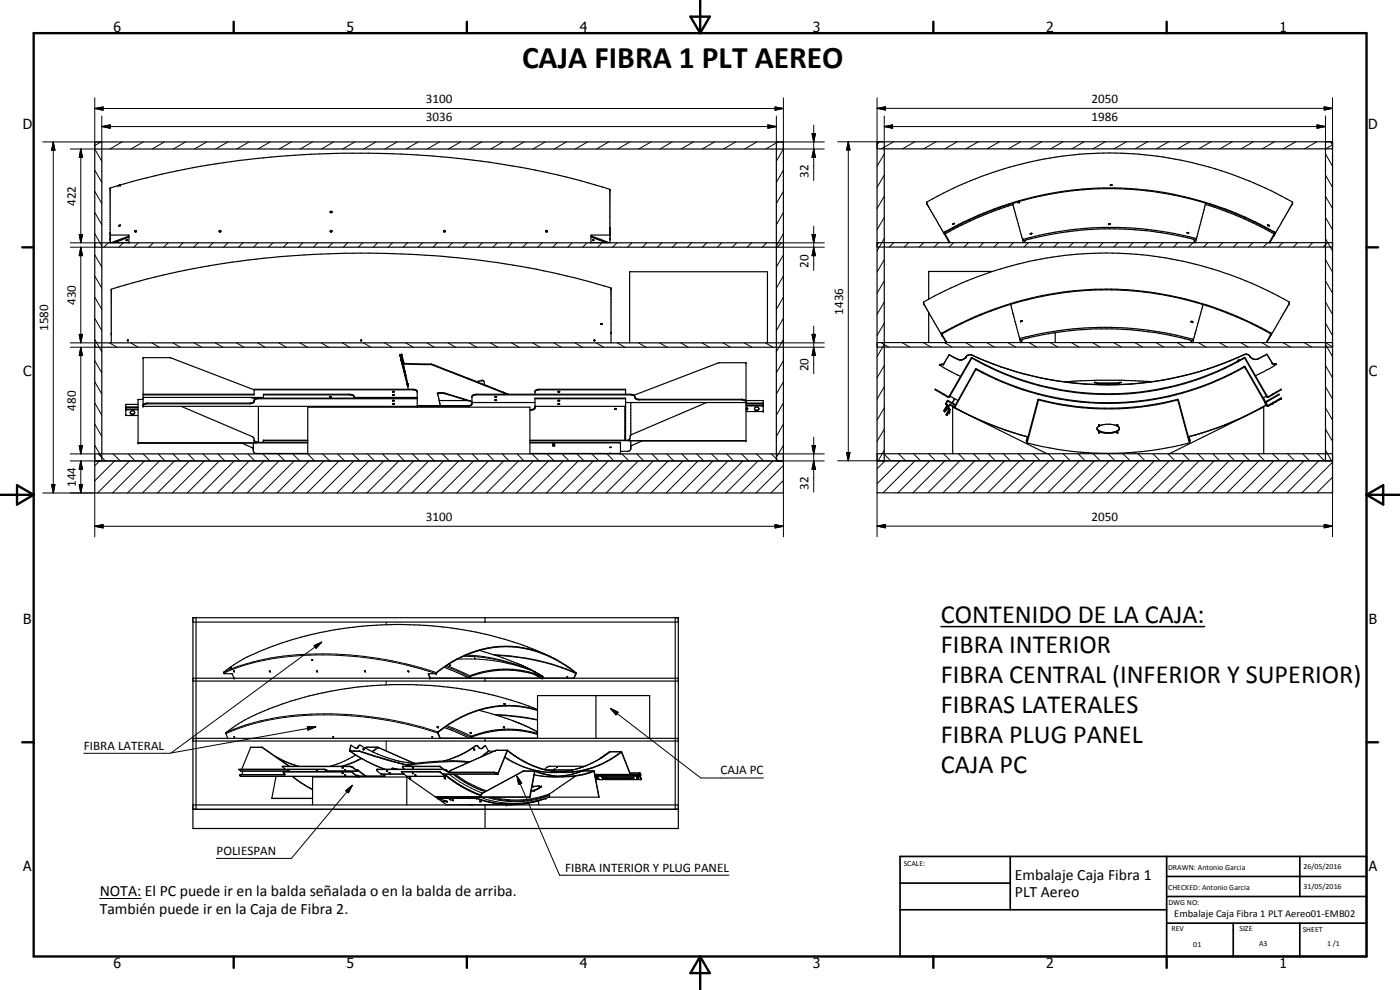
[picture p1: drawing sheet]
<svg xmlns="http://www.w3.org/2000/svg" width="420mm" height="297mm" viewBox="0 0 420 297" stroke-linecap="round" stroke-linejoin="round" font-family="sans-serif">
<defs><g id="words">
<text font-size="9.4" x="156.7" y="20.4">CAJA FIBRA 1 PLT AEREO</text>
<g font-size="7.9">
<text x="282.4" y="186.9">CONTENIDO DE LA CAJA:</text>
<text x="282.4" y="195.9">FIBRA INTERIOR</text>
<text x="282.4" y="204.9">FIBRA CENTRAL (INFERIOR Y SUPERIOR)</text>
<text x="282.4" y="213.9">FIBRAS LATERALES</text>
<text x="282.4" y="222.9">FIBRA PLUG PANEL</text>
<text x="282.4" y="231.9">CAJA PC</text>
</g>
<g font-size="4.7">
<text x="304.6" y="263.9">Embalaje Caja Fibra 1</text>
<text x="29.9" y="268.9">NOTA: El PC puede ir en la balda señalada o en la balda de arriba.</text>
<text x="304.6" y="269.3">PLT Aereo</text>
<text x="29.9" y="274.3">También puede ir en la Caja de Fibra 2.</text>
</g>
<g font-size="4.2">
<text x="34" y="9.6">6</text>
<text x="104" y="9.6">5</text>
<text x="174" y="9.6">4</text>
<text x="244" y="9.6">3</text>
<text x="314" y="9.6">2</text>
<text x="384" y="9.6">1</text>
<text x="6.8" y="38.7">D</text>
<text x="410.6" y="38.7">D</text>
<text x="7" y="112.9">C</text>
<text x="410.8" y="112.9">C</text>
<text x="7" y="187.1">B</text>
<text x="410.8" y="187.1">B</text>
<text x="7" y="261.4">A</text>
<text x="410.8" y="261.4">A</text>
<text x="34" y="290.4">6</text>
<text x="104" y="290.4">5</text>
<text x="174" y="290.4">4</text>
<text x="244" y="290.4">3</text>
<text x="314" y="290.4">2</text>
<text x="384" y="290.4">1</text>
</g>
<g font-size="3.9">
<text x="127.8" y="31">3100</text>
<text x="327.6" y="31">2050</text>
<text x="127.8" y="36.4">3036</text>
<text x="327.6" y="36.4">1986</text>
<text x="242.6" y="53.4" transform="rotate(-90 242.6 53.4)">32</text>
<text x="22.7" y="61.8" transform="rotate(-90 22.7 61.8)">422</text>
<text x="242.6" y="80.4" transform="rotate(-90 242.6 80.4)">20</text>
<text x="22.7" y="91.5" transform="rotate(-90 22.7 91.5)">430</text>
<text x="253.1" y="94.4" transform="rotate(-90 253.1 94.4)">1436</text>
<text x="14.5" y="99.3" transform="rotate(-90 14.5 99.3)">1580</text>
<text x="242.6" y="111.4" transform="rotate(-90 242.6 111.4)">20</text>
<text x="22.7" y="123.2" transform="rotate(-90 22.7 123.2)">480</text>
<text x="22.7" y="146.1" transform="rotate(-90 22.7 146.1)">144</text>
<text x="242.6" y="146.9" transform="rotate(-90 242.6 146.9)">32</text>
<text x="127.8" y="156.4">3100</text>
<text x="327.6" y="156.3">2050</text>
<text x="25.1" y="225">FIBRA LATERAL</text>
<text x="216.2" y="232.3">CAJA PC</text>
<text x="65" y="256.5">POLIESPAN</text>
<text x="169.6" y="261.5">FIBRA INTERIOR Y PLUG PANEL</text>
</g>
<text font-size="3.1" x="352.4" y="275">Embalaje Caja Fibra 1 PLT Aereo01-EMB02</text>
<g font-size="2.4">
<text x="271.2" y="259.7">SCALE:</text>
<text x="350.6" y="260.9">DRAWN: Antonio Garcia</text>
<text x="391.2" y="260.6">26/05/2016</text>
<text x="350.6" y="267">CHECKED: Antonio Garcia</text>
<text x="391.2" y="266.7">31/05/2016</text>
<text x="350.6" y="271.4">DWG NO:</text>
<text x="351.6" y="279.3">REV</text>
<text x="372" y="279.4">SIZE</text>
<text x="391" y="279.6">SHEET</text>
<text x="358.1" y="284.1">01</text>
<text x="377.9" y="283.8">A3</text>
<text x="398.3" y="283.8">1 /1</text>
</g>
</g></defs>
<g fill="none" stroke="#000" stroke-width=".35">
<path d="M28.4 42.6h206.7v105.3h-206.7zM28.4 44.7h206.7M30.6 42.6v95.7M35.9 55.5l-.3 .2M36 55.5l-.3 .1M36.1 55.5h-.2M233 42.6v95.7M263.2 42.5h136.7v105.4h-136.7zM263.2 44.7h136.7M265.4 42.5v95.8M333.2 55.5h.5M333.2 55.5h.1"/>
<path d="M333.7 55.5h-.5M333.7 55.5h.1M397.8 42.5v95.8M28.4 74.2h206.7M28.4 72.9h206.7M33.1 70.4l5.4 .1 .2 .1v2.1M33.1 72.8h.1M33.1 72.9v-16.5a258.1 258.1 0 0 1 87.2-10.2 248.5 248.5 0 0 1 62.7 10.6l.1 16.1M34.4 72.8h4.4M35.6 67.7l.1 .1M35.7 67.8h.1M35.8 67.6h-.1"/>
<path d="M36.1 67.7l-.3 .1M36.1 67.6l-.5 .1M36.1 67.6h.1M36.1 67.6v.1M37.9 72.1h.3M37.9 72.1l.2-.2 .1 .2M38 72h.1M38 72l-.1 .1M38 72l.2 .1M38.7 72.7h.1M38.7 71.1l-4.8 1.8M38.7 70.9l-5.4 2"/>
<path d="M38.7 71.2l-4.6 1.7M38.7 72.7l.1 .1M38.8 72.8l.1 .1M40.5 69.3l.1 .3 .4-.3M40.5 69.3l.4 .1M40.5 69.3l.2-.2 .3 .2M41 69.3v.1M65.8 69.4l.1 .2 .3-.2M65.8 69.4l.2-.3 .2 .3M65.8 69.4l.4 .1M66.3 69.4l-.1 .1M99.1 69.3l.5 .1"/>
<path d="M99.1 69.3l.2 .3 .3-.3M99.1 69.3l.2-.2 .3 .2M99.6 63.5l-.3 .3-.2-.1M99.6 63.5l-.3-.1-.2 .3M99.6 69.3v.1M99.6 63.5l-.5 .2M133.1 69.3l.2 .3 .3-.3M133.1 69.3v.1M133.1 69.3l.3-.2 .2 .2M133.2 69.4l.3 .1M133.6 69.3v.2M163.8 69.4h.4"/>
<path d="M164.3 69.3l-.1 .3-.4-.2M164.3 69.3l-.3-.2-.2 .3M164.3 69.3v.1M177.4 71l4.9 1.9M177.4 70.8l5.6 2.1M177.4 71.1l4.7 1.8M177.9 72.1l.2-.2 .1 .2M177.9 72.1h.3M178.1 72v.1M178.1 72l-.2 .1M178.1 72.1h.1M181.8 72.8l-4.6 .1"/>
<path d="M183 70.5l-5.6 .1-.1 2.2M183 68.2l.1 .1M263.2 72.8h136.7M263.2 74.1h136.7M283.4 70.1v-.4a98.9 98.9 0 0 1 90.4-4.5l8.8 4.4v.5M286.1 67.1l.3-.1-.4 .3zM286.3 67.1v.1M303.9 61l.1 .3M304 61.4a88.6 88.6 0 0 0-20.3 8.9v.1M304 61.4l3 10.9M304 61.3v.1M305.5 60.7l.5-.1z"/>
<path d="M307 72.3l.1 .5M307.5 72.8l.1-.6a95 95 0 0 1 31.7-3.4 98.7 98.7 0 0 1 18.9 3l.3 .5v.5M309.2 70.1l.5-.1-.3 .2zM332.7 67.2h.5zM356.2 69.8l.6 .1zM356.3 69.8h-.1M358.9 71.6v.1M359 72l-.2 .8M359 72l-.2-.5a98.4 98.4 0 0 0-51.6 .3l-.2 .5M361.8 61.3a95.4 95.4 0 0 1 20.5 8.9v.2M361.9 61l-2.9 11M380.4 67.5l.5 .2z"/>
<path d="M381.1 72.8h.1M382.3 70.4l-1.4 2.2 .2 .2M382.3 70.4h.1M382.3 70.4l.2 .1M382.4 70.2l-.1 .1M382.5 70.5l-1.3 2.3M382.6 70.1l5.3-9v-.4a108.8 108.8 0 0 0-109.8 .1l6.8 12 .2-.1-1.6-2.7a98.6 98.6 0 0 1 99-.2l-.2 .6M382.6 70.1l-.1 .4M180.3 97.1l.5 .2h-.4zM180.3 97.2l.3 .1M277.2 91.2h.1M278.7 93.7v9.1"/>
<path d="M297.8 81.4h-19.1v8.4M303.3 91.3l2.8 10.7M306.3 96.4l.5-.2zM306.6 96.4h.1M316.7 99.8v3M357.5 96.4l.5 .2zM358.7 99.9v.1M361.1 91.4l-3 10.9M28.4 104.2h206.7M28.4 102.9h206.7M33.4 102.9v-16.1a261.5 261.5 0 0 1 94.3-10.2 243 243 0 0 1 55.7 9.8v16.5M38.3 102.1h.3"/>
<path d="M38.3 102.1v.2l.3-.1M38.3 102.1v.1M38.6 102.1l-.3 .1M38.6 102.1v.1M43 118.5h33.3v-1.7h47.9l.6 .2 .4 .5v4.7M43 119.8h-1.6v13.1h35.5M43 118.3h33.3M43 119.3h36.1M75.3 119.3l1.2 .5M76.5 119.8l-.3 .9-1.2 .5h-31l-.8 .2-.2 .4M77.5 119.3v.2M79.1 118.5h26.1l1 .4"/>
<path d="M79.1 119.5v-1.2h25.8a1.08 1.08 0 0 1 1.4 1.2M98.9 119.1h.5M98.9 119v.1M98.9 119h.4M98.9 119h.1M99.3 119h.1M99.4 119v.1M106.2 119l.1 .2M106.3 119.3h18.9M108.2 102.1l.1 .1M108.2 102.1h.3M108.5 102.1l-.2 .1"/>
<path d="M108.5 102.1l-.3 .1M117.8 118.5v.1M117.8 118.6h.5M117.8 117.5l.3 .2 .2-.2M117.8 117.5h.5M117.9 117.4l.4 .1M117.9 117.4l-.1 .1M118.1 118.4l.2 .1h-.5M118.2 118.4l-.4 .1M118.2 118.4l.1 .1M118.3 118.5v.1M120 106.6h.3"/>
<path d="M120 106.6l.3 1.3M120 106.6h.1M120 106.6l2.5 10.2M120.1 106.6l.3 1.5M120.1 106.6l2.1 8.5M120.3 106.5h.1M120.3 106.6l.6 2.7M120.4 106.4v.1M120.4 106.4l.4 1.5M120.4 106.4l.9 2.8 8.1 .2M120.4 106.5l.4 1.4M120.4 108v.1"/>
<path d="M120.4 106.5l.7 2.7M120.5 108.2l.1 .6M120.6 106.3h.1M120.6 106.3l.8 2.8 8.1 .1M120.6 106.3l-.2 .1M120.8 108.1l.1 .6M120.9 109.3l1.5 6.2M120.9 109.2h.2M121.1 109.2l.3 1.5M121.4 110.8l.4 1.9M122.2 115.1l.1 .6M122.2 115.1l.2 .4"/>
<path d="M122.4 115.1l.1 .6M125.2 117.6l-.4-.5-.6-.1h-47.9l-25.2-9.7h-8.1v14.6h97.5l1.1-.5v-2.5l.6-.5 .7-.1h46.3a1.2 1.2 0 0 1 1.5 1.2l.9 .5h30.9l1.2 .3 .2 .3M125.2 119.6h-47.8l-.7 .2-.4 .5M125.2 119.5h-47.8l-.9 .3M129.4 109.4l22.8 8.9M129.5 109.2l-.1 .2M129.5 109.2l23.1 9.1M131.3 118a16.7 16.7 0 0 1 6.7 1.4l3.6 1.2M131.3 118l2-.1 8.3 2.5M131.3 118l.8 3.7M131.3 118h.1M141.6 119l1.1-.5h46.8l1 .5"/>
<path d="M144.9 114.2l-1.9 .3M144.9 114.2h.1M145 114.2l.5 1.3M148.5 119.1h.5M148.5 119v.1M148.6 120l-.1 .1M148.6 119h-.1M148.6 119h.4M148.6 120h.4M149 120l-.1 .2-.3-.1M149 119h.1M149 119v.1"/>
<path d="M160.6 119.6h27.1M160.6 118.3v-1.1l1-.4h26.1v1.5M167.6 117.4l-.1 .2 .2 .1 .2-.2M167.6 117.4h.2M167.6 117.4l.3 .1M167.8 117.4l.1 .1M178.2 102.1l.3 .1M178.2 102.1h.3M178.2 102.2h.3M178.2 102.1v.1M187.7 117h-26.1l-.7 .1-.3 .4M189 102.9v-21.4h41.3v21.4"/>
<path d="M190.3 118.6l25.5-9.8h8.1v23.4h-35.5M190.5 119.1l.5 .5 .6 .2h31.2l.9 .3M263.2 102.8h136.7M263.2 104.1h136.7M281.9 109.5l6.4 3.4M282.8 100.4h.1M282.8 100.4l-.2 .1-.7-1.2-4.2-7.4-.6-1.2a109.6 109.6 0 0 1 81.5-11.5 105.8 105.8 0 0 1 28.3 11.5v.5l-5.4 9.3M283.2 118.4l1.4 .8 .5-.4M283.2 109.2l-1.3 .3M283.2 109.2h.1M283.3 118.2l-2.6-1.4-.1 .1 2.6 1.5M283.3 118.2l-.1 .2"/>
<path d="M283.3 109.1h-.1M283.3 109.1h.1M283.3 109.1l-.2 .2-1.2 .2M284 102.6l.1 .1M284.8 106.4l2.6 1.4M284.8 106.4l-1.5 2.7M285.1 118.8l6.6-11.4a82.1 82.1 0 0 0 81.8 0l6.6 11.4M285.1 118.8l2.4 1.4M286.5 119.6l-.5 1-.3 .2M287.4 107.8l.6 .1M287.4 107.8l.6 .2M288 107.9h.7"/>
<path d="M288 108h.7M289.3 107.7l-.6 .2M289.5 107.5l-.2 .2M289.8 107.3l-.3 .3M290.6 106.5l-.8 .9M290.6 106.6l-.3 .1M291.1 106.4l-.5 .2M291.1 106.4l.3 .1M291.1 106.4l-.3 .1M291.4 106.4l2.4 1.1M293.3 108.1l.2 .1M293.8 107.5l4.3 1.8"/>
<path d="M293.8 107.5l2.1 .9M298.1 109.2l6.7 2.3M298.1 109.3l4.4 1.5M304.8 111.5l6.8 1.7M304.8 111.5l2.2 .6M306.1 102v-.3a95 95 0 0 1 51.9 .2l.1 .4M306.1 102l.2 .8M306.3 101.5l-.1 .1M306.6 102.8l.1-.8a81.2 81.2 0 0 1 22.3-3.3 100.6 100.6 0 0 1 28.3 3.4l.2 .7M309.3 112.6l2.3 .6M311.6 113.2l4.6 .9M311.6 113.2l2.3 .5"/>
<path d="M316.2 114.1l11.7 1.3M316.2 114.1l9.3 1.1M319.4 114.6l9.8-.5h7.5l8.9 .5M327.9 115.3l2.3 .1M328.4 114.8h.5zM328.9 114.8h.1M329.1 115.4l.2-.5h6.4l.1 .5M330.2 115.4l2.3 .1M334.9 115.4h-2.4M335.7 115.1h-6.6M335.7 115.1h.1M335.8 115.1h.1"/>
<path d="M336 114.8h.5M336 114.8h.1M336.1 114.8h.4M336.5 114.8h.1M337.2 115.3l-4.7 .2M341.9 115l-4.7 .4M358 112a100.7 100.7 0 0 1-18.5 3.2M358.1 102.3l-.2 .5M360.3 111.4l-2.3 .7a96.2 96.2 0 0 1-13.8 2.7M362.5 110.7l-2.2 .7M371.3 107.4l-8.8 3.3M371.5 108.3a82.6 82.6 0 0 1-80-1l-6.7 11.7-1.5-.8"/>
<path d="M371.5 108.3l2.1-1 6.8 11.6 .2 .1 1.3-.8M372 108.1l-.3-.1-.2 .3M373.7 106.3l-2.4 1.1M373.7 106.3h.5M374.2 106.3l.8 .4M375 106.7l.1 .2M375.1 106.9h.1M375.1 106.9l.2 .3M375.3 107.2l.5 .4M375.8 107.6l.6 .2M378.9 107l-1.6 .7-.9 .1M378.9 107a2.75 2.75 0 0 1-2.5 .8"/>
<path d="M380.1 118.8l-1 .6 .4 .7M380.2 106.3l1.6 2.6M380.2 106.3h.1M380.2 106.3l-1.3 .7M381.5 100.5l.1-.3a29.8 29.8 0 0 0-7.4-4 100.4 100.4 0 0 0-47.1-9.3 101.6 101.6 0 0 0-44.4 13l-.2 .4 1.4 2.5 .2-.1M381.5 100.5l-1.3 2.3-.2-.1 1.4-2.4a97.9 97.9 0 0 0-80.9-8.1 109.7 109.7 0 0 0-16.2 7.1l-1.6 .9 1.3 2.4M381.8 108.9l.2 .3 1.1 .1M381.8 108.9l1.2 .2 .1 .2M381.8 108.9v.1M381.9 118.2l2.6-1.4 .1 .1-2.6 1.5M381.9 118.2l.1 .2M382 118.4l-1.3 .8-.4-.1-.2-.3"/>
<path d="M383.1 109.3l-6.3 3.4M28.4 138.3h206.7M28.4 136.2h206.7M37.7 122.3h3.7M37.7 122.1h3.7M37.7 124.5l.1 .1M37.8 124.6l3.6 .1M39.1 123.7a.7 .7 0 0 1 .6-.5 .7 .7 0 0 1 .7 .5M39.1 123.7a.69 .69 0 0 0 .6 .6 .69 .69 0 0 0 .7-.6M39.1 123.7a.68 .68 0 0 0 .6 .7 .68 .68 0 0 0 .7-.7M41.4 122.9h-3.5l-.2 .2M41.4 121.3h-3.7l.1 3.3"/>
<path d="M41.4 122.9h-3.5l-.2 .3M41.4 132.9h51M43 121.3h.1M43.2 121.3l-.2 .3M54.4 121.9l21.4 9.2 .4 .4 .1 .8 .4 .4h15.7M72.5 132.9l3.3 1.5 .2 .3M76 132.9l.1 2.5 .6 .7h15.7M76.2 132.2l1.1 .5M76.3 120.4l-1.1 .5h-31.2l-.8 .4M77.5 121.9v10.8M79.1 132.2h13.3M92.4 132.1h-13.3v.6"/>
<path d="M92.4 136.2v-14h66.6v14M117.8 121.2l.4-.1 .1 .1zM117.8 120.1l.3 .3 .2-.3M117.8 120.1h.5M117.8 121.2h.5M131.8 120.2h8.6M141.6 121.1l-.8 .6h-15.6M141.6 120.8h19M148.5 120.1h.1M159 123.1a1.36 1.36 0 0 0 1.6-.7v-2.9h27.1v12.6M159 132.7h27.2v3.4h-27.2M159 132.2h64.9"/>
<path d="M159 132.9h27.2M160.6 122.3a1.23 1.23 0 0 1-1.6 .6M160.6 121.9h27.1M166 133.2l.1 .1M166.1 133.6h-.1M166.4 133.6h-.5l.5 .1M166.4 133.1l-.5 .1h.5M166.4 133.6h.1M166.4 133.2h.1M166.4 133.1v.1M166.4 133.6v.1M166.4 133.7h.1"/>
<path d="M167.5 121.2l.3-.1 .2 .1zM167.5 120.1h.4M167.5 120.1l.2 .3 .2-.3M167.5 121.2h.4M182.9 134.2h.6M183 134.2h.4M183 134.2h.1M183.4 134.2h.1M184.5 122.6l.5 .1-.4 .1zM184.5 122.6h.4M187.5 121.9v10.2M187.7 120.8h36.2"/>
<path d="M189.3 120.8v9.8M189.3 132.2v2.3l-.3 .7-.6 .2h-2.2M189.3 130.5l-.1 .2a1.28 1.28 0 0 1-.7 1.4h-29.5M192.8 132.2l-3.2 1.5-.3 .3M212 120.8l-22.7 9.7M223.7 120.1l.2 .4M223.7 120.1h.2M223.9 120.2h5.2v3.2M223.9 121.1h5.2M223.9 121.2h5.2M223.9 120.9h5.2M223.9 121.8l5.2 .1"/>
<path d="M223.9 121.7h4.9l.3 .1M224.1 122.7h.1M224.1 122.3l.3 .3M224.1 122.3l-.2 .2M224.1 122.3v.2M224.1 122.5l.3 .1M224.1 122.5l-.2 .1M224.1 122.7l-.1 .2 .1-.2M224.2 122.7h-.1M224.4 122.6v.3h-.5M226.4 122.6a.65 .65 0 0 0 .8 .7 .65 .65 0 0 0 .4-1 .65 .65 0 0 0-1.1 0l-.1 .4M227.7 122.6a.68 .68 0 0 1-.5 .5 .68 .68 0 0 1-.7-.3"/>
<path d="M229.1 123.4l-5.2 .1M263.2 138.3h136.7M263.2 136.1h136.7M283.9 122.8h.1M284 122.7l.2 .2M284 122.7h.1M284 122.8l.1 .2 .1-.1M284 124.5l.2 .1M284.1 122.4h.1M284.2 122.4h.1M284.2 122.5l.1 .1M284.2 124.6h.1"/>
<path d="M284.2 122.3l.2 .1M284.3 121.8l-.8 1.3M284.3 121.7l.3 .1-1 1.6h-.2M284.3 121.7l-.9 1.7M284.3 122.6l-.1 .3M284.4 122.4l.4 .3-.9 1.7 .1 .1M284.4 122.4l-.1 .2M284.6 124h.1M284.6 123.9v.1M284.7 123.9l-.1 .1M284.7 123.9l.1 .1M284.8 123.7l-.1 .2"/>
<path d="M284.8 123.6h.3zM284.8 124v.2l-.2-.2M284.9 122.9l-.9 1.6M285 122.8h.1M285 122.9h-.1M285 123.7l-.2 .3M285.1 122.8l.1 .1-1 1.7M285.9 136.1v-14l28.3 14M286.4 122.2l2.1 1.2a90.6 90.6 0 0 0 13.2 5.6M286.4 122.2l6.5 3.3 4.4 1.9M286.4 122.2l-1.3-.7-.5 .8 .4 .4-.1 .2M286.4 122.2l.1-.2-1.4-.7-.7 1.1"/>
<path d="M286.7 121.6l-2.3-1.2-.4 .8 .3 .5M286.8 121.5l-2.5-1.3-.6 1 .4 .5-.9 1.5 .2 .2M299.5 128.2l2.2 .8M301.7 129l4.5 1.5M306.2 130.5l2.3 .6M308 132.2h.2M308.1 132l-.1 .2M308.1 132.1l-.1 .1M308.3 132.9l3.4-12.9a82.9 82.9 0 0 0 41.8 0l3.4 12.9M308.3 132.9l-.3-.1 3.6-12.9a85 85 0 0 0 41.9-.1l3.6 13-.2 .1M308.3 132.9a95.9 95.9 0 0 0 48.6 0M308.3 132l-.2 .1"/>
<path d="M308.4 131.1l-.3 .9M329.3 128.2l.8-.5 1.8-.4 3 .3a.97 .97 0 0 1 1.1 1 .97 .97 0 0 1-1 1 5.7 5.7 0 0 1-5.7-.7zM329.7 127.5l.3 .1zM329.7 129.8h.1M329.8 129.7l.2 .1zM329.8 127.5h-.1M335.2 127.5h.2zM335.2 129.7v.1M335.2 129.7h.2zM335.3 127.5h-.1M335.9 128.5a3.7 3.7 0 0 1-3.6 1.3l-2-.3-1-.8M350.9 136.1l28.4-14v14"/>
<path d="M356.8 131.1l.3 1.1M356.9 132l.2 .1M357.1 132.2h-.2M357.1 132.1v.1M369.7 126.6l-6.4 2.5-6.7 2M374 124.7l-4.3 1.9M379.6 120.8h.1M379.6 120.7l.1 .1M379.7 120.8l.2 .5M379.7 120.4l.2 .1 3.9-2.3 .2 .2-4.1 2.3M379.9 121.3l.2 .2M379.9 121.3l-6.4-11.2a82.3 82.3 0 0 1-80.6 .7l-6.2 11.3-.3 .1"/>
<path d="M380.1 121.5l-6.1 3.2M380.1 121.2l-6.5-11.3a82.9 82.9 0 0 1-80.8 .8l-6.3 11.3h-.2M380.1 121.2h.1M381.9 120.9l-1.3 .8-.5-.5M381.9 120.9h.1M381.9 120.9l2.6-1.5 .1 .2-2.6 1.5M381.9 120.9l.1 .2M382 121.1h.1M382 121.1l-.7 .4a.72 .72 0 0 1-1.2 0M57.9 185.3h145.7v63.3h-145.7zM57.9 186.6h145.7M58.8 185.3v57.5"/>
<path d="M93.6 198h.2M93.6 197.9v.1M93.6 197.9h.1M93.7 197.9l.1 .1M93.7 197.9h.1M93.8 197.9v.1M93.8 198h.1M135.2 199.6h-.3h.3M135.2 199.6v.1M143.9 195.1l1.4 .5a74.1 74.1 0 0 1 17.5 7.3M145.6 185.3v1.3M156.7 199.7h.1"/>
<path d="M156.7 199.7l.3 .1M156.9 199.8h.1M165.2 197a111.4 111.4 0 0 0-70.5-6.9 86.8 86.8 0 0 0-23.6 8.8l-3.8 2.7-.2 .2 .2 .3M202.6 185.3v57.5M57.9 204.3h145.7M57.9 203.5h145.7M67.3 202.1h2.3l.7 1.4M69.1 200.4v.1M69.2 200.4h.1M69.2 200.4l-.1 .1M69.3 200.4l-.2 .1M70.2 201.4l.1 .1"/>
<path d="M70.2 201.3l-.1 .2h.2M70.2 201.3h.1M70.3 201.3v.2M70.3 201.5h.1M80.8 201.3l.3 .2M80.9 201.3h.1M80.9 201.3h-.1M80.9 201.3l.2 .2M81 201.3l.1 .1M81.1 201.5h.1M81.1 201.4v.1M95 201.3h.1"/>
<path d="M95 201.3v.1M95.1 201.4l.1 .1M95.1 201.3l-.1 .2h.2M95.1 201.3l.1 .2M95.2 201.5h.1M109.5 201.3l.2 .2M109.5 201.3v.2h.2M122.5 201.3l.2 .2M122.5 201.3v.2h.2M128.6 202.1l.5 1.3M129.1 203.4h.1M130.9 202.1h-2.3l.5 1.3"/>
<path d="M130.9 202.1v-.3a34.4 34.4 0 0 1 17.5-7.7l1.4-.1a29.8 29.8 0 0 1 13.6 2.2l1.2 .6a35.6 35.6 0 0 1 8.2 5l.1 .3-.6 1.4M131 201.9l-.1 .2M131 201.9h.1M131 201.9a32.4 32.4 0 0 1 24.9-7.6 34.9 34.9 0 0 1 16.3 7.1l.6 .5-.6 1.6M131.2 218.2h.2M131.2 218.2h.3M131.2 218.1h.1M131.4 218.2h.1M131.5 219.8h-.1M133.3 200.2l7.6 3.3M133.4 218.3l7.6 3.2M141.1 219.9l.3 .1z"/>
<path d="M141.2 203.5l-.1-.4a28.3 28.3 0 0 1 21.6 .1v.3M141.3 219.9h.1M143.7 213.1l3.9 1.1a67.2 67.2 0 0 1 13.7 5.4M145.6 203.5v.8M151.3 218.2l-.2-.1 .3 .1M151.4 218.2h.1M151.4 218.2h-.1M151.5 211.1l.1 .1-.3-.1 .2 .1M160.2 202.3l2.2 1.2M161.3 219.8l-.2-.1 .2 .1M161.3 219.8h.1M161.3 213.1a31.1 31.1 0 0 0-28.1 5.3l-1.7 1.3 .6 1.8"/>
<path d="M161.3 213a31.5 31.5 0 0 0-30 6.8l.8 1.7M161.3 212.9a108.1 108.1 0 0 0-37.7-7.5 123.8 123.8 0 0 0-17.4 .9 98.4 98.4 0 0 0-33.7 10.3l-4.7 3.2v.2l.6 1.5M162.8 202.9l.1 .6M162.8 202.9a30.6 30.6 0 0 0-19.2-1l-2.6 .8v.8M170.2 203.1h.1M170.3 202.9l-.1 .2M170.3 202.9v.1M170.3 203l-.1 .1M170.3 203v.1M172.2 203.5h.1M178.8 208.7v12.8M57.9 222.3h145.7"/>
<path d="M57.9 221.5h145.7M70.3 221l.1 .2zM70.3 221v.1M70.3 221.1h.1M71.7 230.9l.6 .5h14.5M72.2 232.9h.1M72.9 231.4l-.4 1M82.8 227.1l3.3 1.6 3.5 1.2M82.8 233l-1.2 6.6h12.2M84.7 230l1.1 .9h-14.1M84.7 230h20.4l.7 .3 1.4 1.1M84.7 230l20.4-.1 .8 .3 1.2 1"/>
<path d="M85 231.7l.5 .7M85.5 232.3l-13.3 .1-.2 .3 .3 .3h34.9l.2-.3 .5 .4M85.5 232.4l-13.5 .1M85.7 230.8l-14 .1M86.2 230.9l11.2-.1 1.2 .7M86.2 230.9h10.9l1.4 .6M86.2 230.9l.7 .6M86.9 229.9l-8.2-5.7h-3.5l-2.7 6.6M87.7 233l3 2.1 3.1 1.8M94.9 231.2l.3 .1zM95.2 231.3h.1M98.5 231.4h8.7"/>
<path d="M100 221h.1M100 221l.1 .2M100 221l.1 .1M100.1 221.1h.1M100.1 221.1v.1M102.8 231.9h.1M102.8 230.4h.1M102.8 230.3h.1M102.8 230.3v.1M102.8 231.9l.2 .1zM102.8 230.3l.2 .1M102.8 230.4h.2"/>
<path d="M103 230.4h.1M103.5 232.5l.2 .1zM103.5 230.9h.2M103.5 230.9h.1M103.6 232.5h.1M103.7 230.9h.1M103.7 232.6h.1M104.9 225.3h.1M104.9 225.3a44.9 44.9 0 0 0 10.6 5.5M105 225.3l2.9 .1M105.4 223.6l-.4 1.7h3M105.4 223.6l-.5 1.7"/>
<path d="M105.4 223.6l1.7 .9M105.5 231.6l-20.5 .1M105.5 231.5h-20.4l-.1 .2M105.5 231.6l1.7 1.4M105.5 231.5v.1M105.5 231.5l1.6 1.3 .3-.2M106.8 226.5l-4.4 2.3-3.3 1.1M106.9 232.6h.5M106.9 231h.5M107.1 231.2l.1 .1M107.2 231.4l.2-.3 2.2 1.7M107.3 224.5h-.2"/>
<path d="M107.4 232.6l.6 .5M107.4 231l2.4 1.8M107.4 231l-.2 .3M107.6 223.8l-.5 .7M107.7 223.7l.4-.1a37.6 37.6 0 0 0 16.6 5.4M107.7 223.7l-.4 .6M107.8 223.6h.1M107.8 223.6l-.2 .1M107.9 225.4l6.6 2.2 8.8 2.3M108 225.3l-.1 .1M108 225.3l9.8 3.1 6 1.5M109 224.9v.1"/>
<path d="M109.1 224.6l.2 .3-.3 .1M109.1 224.7l.1 .1M109.1 224.7l-.1 .2M109.2 224.8l-.2 .2M109.2 224.8v.2M109.6 224.5l.3-.3h3.5l10.9 4.8M113 231l19.9-.1 2.3 .9h13.1l1 .5M113 231l1.4 1.3h6.9M113.1 230.9l-.1 .1M113.1 230.8h20l1.6 .8M113.1 230.8v.1M114.9 232.3l.6 .5"/>
<path d="M115.5 232.8l-.2 .2h-7.5M115.5 232.8h-7.8M116 231.2l.3 .1zM116.3 231.3h.1M116.9 231.9h.1M116.9 231.8h.1M116.9 231.8v.1M117 231.8l-.1 .1M117.7 230.5l1.6 .3M120.5 231.6h11.5M120.5 231.6l1.6 1.4 11.8-.2M122.1 233.1h-28.3v8.4"/>
<path d="M122.1 233.1l12 8.4M122.1 233.1v8.4M122.6 233l.6 .5M123.2 233.5l-.4 .2M123.2 233.5l-.5 .1M123.8 231.9l.3 .1zM123.8 230.3l.3 .1zM123.8 230.3h.1M124.5 232.5l.2 .1zM124.7 232.5h.1M124.7 232.6h.1M129.7 221l.1 .1"/>
<path d="M130.7 239.1h28.3M131.5 239.6l2.7 .9M131.5 239.6h11.5M132 231.6l1.7 1.4M132 230h-11.2M132 230l1 .8M132 231.5l-11.5 .1M132 229.9h-11.1l-.1 .3 .6 .6M132 231.5l1.8 1.3M132 231.5v.1M132 229.9l1.2 .9M132 229.9v.1"/>
<path d="M132.1 221.5h8.8M133 228.3l-11.2 1.1M133 228.3h3l4.9 .3M133.3 233.3l.3 .2zM133.4 232.6l.5 .1M133.7 231l.2 .1M133.8 232.8h.1M133.8 231.1h.1M133.9 232.8l1.1 .8M133.9 232.7l-.1 .1M133.9 232.8l2.2 1.6M133.9 232.7l2.2 1.7"/>
<path d="M133.9 231.1l.8 .5M134.7 231.6h.1M134.8 231.6l13.6 .1 1 .5M134.8 239.7l.4 .1zM135 233.5l2.3 1.6a30.1 30.1 0 0 0 7.1 3.4M135.7 240h.1M136.1 234.4l3.5 2.2M139.6 236.6l2.3 1.1M139.7 225.7l-2.1 1.1-4.6 1.5M141.6 221.5h19.7M141.9 237.7l2.4 1M142.2 224.7l.2 .1-.1 .2"/>
<path d="M142.2 224.7l.2 .2M142.2 225h.1M142.2 224.7v.3M142.9 223.7l.4 .1a1.14 1.14 0 0 0 1.4 .7l1-.8M142.9 223.7a28.4 28.4 0 0 1-7.7 4M142.9 223.7l-2.2 1.5M143 239.6l2.6 .8 3.9 .8 3.9 .3M143.1 239.4l-11.6 .2M143.1 239.4a29.2 29.2 0 0 0 18.9 .7M143.1 239.4l-.1 .2M144 239.2h15.1M144.1 239l-.1 .1"/>
<path d="M144.3 238.9h-.1M144.3 238.6l-.1 .4-13.6 .1M145.6 221.5v.8M145.7 223.7l-1.2 .9M145.7 223.7l.9 1.6M146.6 225.3h.1M146.6 225.3l1.6 .1M148.9 231.9h.6M149.5 231.9l-.1 .4h-16.4M152.3 225.1a26.2 26.2 0 0 0 34.2 .5M152.3 225.1l-2.8 6.8M152.3 225.1l-3.6 .1-13.5 5.9-.3 .5"/>
<path d="M159 239.1l.1 .1M159.1 239.2l1.4-7.8a25.2 25.2 0 0 0 17.8 0l1.4 7.8M160.1 235.9l.1 .1M160.3 237.3h.1zM160.5 231.3l-1.5 7.8M160.9 220.2l.4 .2M161.3 220.3a29.7 29.7 0 0 0-19.6 .8l-.1 .4M161.3 220.1a29.4 29.4 0 0 0-19.9 .9v.5M161.3 221.5v-12.8h33.7v12.8M162.1 236.1l-.9 .6-1.8 .6M162.1 236.1h.1M162.1 236l.1 .1a4.4 4.4 0 0 1-2.8 1.3"/>
<path d="M162.1 236l-.9-.2-1.6 .4M162.1 236v.1M162.4 236h.1M163.5 239.6l-2.6 .7-3.9 .7-7.6 .1M163.8 239.5v.1M164.1 231h7.8M164.7 239.2h15M166.1 233.1h3.3M166.3 230.9l.3-.1zM166.6 230.8h.1M167.2 230.3h.1M167.3 230.2l-.3 .1h.2"/>
<path d="M167.3 230.2h.1M167.3 230.2l-.1 .1M167.7 232.9l4.5-.7a9.3 9.3 0 0 1 6.1-.8l1.4 7.8M169.4 231.8a27.6 27.6 0 0 1-17.1-6.6l-2.9 7M172.8 232.8l-7.8 5.4-.1 .8a26 26 0 0 1-11.5 2.5M175.3 231.1l-4.8 .7h-4.2M175.3 231.1a30 30 0 0 0 11.2-5.4l2.7 6.8M175.3 231.1l-.3 .2M175.5 229.9h-10.6l-.7 .3-.8 .6M178.2 231.3a24.3 24.3 0 0 1-17.6 0l-3.7 .1-12.3 6.7-.3 .5M178.6 232.5h13.6M178.6 232.8l.2 .2"/>
<path d="M178.6 232.9l.4 .3 .5-.1M178.8 233h.1M178.9 233l.6 .1M179.1 233.6h.5l.2 .2h-.7zM179.1 233.6v.2l-.3 .1M179.4 233h.1M179.4 232.9l.1 .2M179.5 232.9h.9l.4 .3h.4l.1-.3M179.5 232.9l1-.1 .3 .3h.5M179.5 232.9h-.1M180.1 227.6l2.9-2h3.6l2.7 6.9M180.9 233.8h.7"/>
<path d="M180.9 233.7l-.1 .2-1-.1M180.9 233.6v.3M180.9 233.6h.1M180.9 233.8v.1M181.3 232.9l10.7-.1 .4 1-10.7 .1-.3-.3h-.5M181.3 232.9h10.5l.7 .9M181.5 226.6a26.3 26.3 0 0 1-13.5 5M181.8 233.3l7.8-.1 .2 .4h-7.8zM181.9 233.2l.2 .4M189 231.9h3.1l.2 .6-.1 .2M189.9 233.4h.1M190 233.4h.1"/>
<path d="M190 233.2l-.2 .2 .2 .3 .1-.1M190 233.2l.1 .1M190 233.2l.1 .2M190.1 233.4v.2M190.1 233.3v.3M190.1 233.3v.1M191.1 233.2l.3 .5M191.5 232.4l-13 .1M191.5 232.4l.6-.3 .1 .4M191.6 233.7h-.2M191.6 233.7v-.4l-.4-.3-.2 .3 .4 .4M191.6 233.7h.1"/>
<path d="M192 231.9l-.5 .5M192.2 232.7h.1M192.2 232.7l.3 1.1M192.2 232.5l-.1 .3 .4 1M57.9 242.8h145.7M57.9 241.5h145.7M132.5 240.4h1.6M134 241.5h19.4M134.2 240.5h-1.5M134.2 240.5h.1M135.8 240l.2 .1zM144.1 240.4h.2"/>
<path d="M144.3 240.4l-.3-.1 .2 .1M144.3 240.4h.1M145.6 241.5v7.1M149.7 241.5h-.1M161.7 240.3v1.2"/>
</g>
<g fill="#000">
<circle cx="33.1" cy="56.4" r=".18"/>
<circle cx="35.6" cy="55.7" r=".18"/>
<circle cx="36.1" cy="55.5" r=".18"/>
<circle cx="183" cy="56.8" r=".18"/>
<circle cx="33.1" cy="71.5" r=".18"/>
<circle cx="183" cy="70.5" r=".18"/>
<circle cx="183.1" cy="71.5" r=".18"/>
<circle cx="183.1" cy="68.3" r=".18"/>
<circle cx="278.2" cy="61.1" r=".18"/>
<circle cx="303.9" cy="61.3" r=".18"/>
<circle cx="305.5" cy="60.7" r=".18"/>
<circle cx="306" cy="60.6" r=".18"/>
<circle cx="332.7" cy="67.2" r=".18"/>
<circle cx="380.4" cy="67.5" r=".18"/>
<circle cx="380.9" cy="67.7" r=".18"/>
<circle cx="380.9" cy="72.7" r=".18"/>
<circle cx="382.5" cy="70.5" r=".18"/>
<circle cx="387.9" cy="61.1" r=".18"/>
<circle cx="277.2" cy="91.1" r=".18"/>
<circle cx="306.3" cy="96.4" r=".18"/>
<circle cx="357.5" cy="96.4" r=".18"/>
<circle cx="358" cy="96.6" r=".18"/>
<circle cx="386.9" cy="91.1" r=".18"/>
<circle cx="43" cy="119.3" r=".18"/>
<circle cx="43" cy="107.3" r=".18"/>
<circle cx="120" cy="106.6" r=".18"/>
<circle cx="120.2" cy="107.1" r=".18"/>
<circle cx="120.4" cy="108.1" r=".18"/>
<circle cx="120.5" cy="108.2" r=".18"/>
<circle cx="120.6" cy="107" r=".18"/>
<circle cx="120.6" cy="106.3" r=".18"/>
<circle cx="120.6" cy="108.8" r=".18"/>
<circle cx="120.6" cy="109.1" r=".18"/>
<circle cx="120.8" cy="108.1" r=".18"/>
<circle cx="120.9" cy="108.7" r=".18"/>
<circle cx="122.3" cy="115.7" r=".18"/>
<circle cx="122.4" cy="115.1" r=".18"/>
<circle cx="122.5" cy="115.7" r=".18"/>
<circle cx="125.2" cy="119.3" r=".18"/>
<circle cx="131.3" cy="118" r=".18"/>
<circle cx="144.6" cy="114.1" r=".18"/>
<circle cx="223.9" cy="108.8" r=".18"/>
<circle cx="282.6" cy="100.5" r=".18"/>
<circle cx="282.8" cy="100.4" r=".18"/>
<circle cx="283.1" cy="109.3" r=".18"/>
<circle cx="283.9" cy="102.8" r=".18"/>
<circle cx="285.1" cy="118.8" r=".18"/>
<circle cx="289.9" cy="107.1" r=".18"/>
<circle cx="292.9" cy="110.8" r=".18"/>
<circle cx="329.1" cy="114.9" r=".18"/>
<circle cx="371.5" cy="108.3" r=".18"/>
<circle cx="373.5" cy="110.1" r=".18"/>
<circle cx="375.1" cy="106.9" r=".18"/>
<circle cx="379.4" cy="120" r=".18"/>
<circle cx="380.1" cy="118.8" r=".18"/>
<circle cx="381.8" cy="109" r=".18"/>
<circle cx="384.6" cy="119.6" r=".18"/>
<circle cx="41.4" cy="132.9" r=".18"/>
<circle cx="43" cy="121.6" r=".18"/>
<circle cx="43" cy="121.9" r=".18"/>
<circle cx="79.1" cy="132.2" r=".18"/>
<circle cx="79.1" cy="132.1" r=".18"/>
<circle cx="125.2" cy="121.9" r=".18"/>
<circle cx="141.6" cy="120.8" r=".18"/>
<circle cx="160.6" cy="121.9" r=".18"/>
<circle cx="165.9" cy="133.6" r=".18"/>
<circle cx="165.9" cy="133.2" r=".18"/>
<circle cx="166.4" cy="133.6" r=".18"/>
<circle cx="166.4" cy="133.2" r=".18"/>
<circle cx="186.2" cy="136.1" r=".18"/>
<circle cx="186.2" cy="132.9" r=".18"/>
<circle cx="187.7" cy="121.9" r=".18"/>
<circle cx="189.3" cy="134.5" r=".18"/>
<circle cx="223.9" cy="120.8" r=".18"/>
<circle cx="223.9" cy="132.2" r=".18"/>
<circle cx="223.9" cy="120.1" r=".18"/>
<circle cx="223.9" cy="120.5" r=".18"/>
<circle cx="224.1" cy="122.4" r=".18"/>
<circle cx="229.1" cy="123.4" r=".18"/>
<circle cx="283.5" cy="123.4" r=".18"/>
<circle cx="283.9" cy="122.9" r=".18"/>
<circle cx="308" cy="132.2" r=".18"/>
<circle cx="308" cy="132.1" r=".18"/>
<circle cx="329.7" cy="127.5" r=".18"/>
<circle cx="329.7" cy="129.7" r=".18"/>
<circle cx="330" cy="127.6" r=".18"/>
<circle cx="330" cy="127.5" r=".18"/>
<circle cx="330" cy="129.7" r=".18"/>
<circle cx="335.2" cy="127.5" r=".18"/>
<circle cx="335.2" cy="129.7" r=".18"/>
<circle cx="335.4" cy="127.6" r=".18"/>
<circle cx="335.4" cy="127.5" r=".18"/>
<circle cx="335.4" cy="129.7" r=".18"/>
<circle cx="335.4" cy="129.8" r=".18"/>
<circle cx="357.1" cy="132.2" r=".18"/>
<circle cx="379.5" cy="120.1" r=".18"/>
<circle cx="379.7" cy="120.8" r=".18"/>
<circle cx="379.9" cy="121.3" r=".18"/>
<circle cx="380.1" cy="121.5" r=".18"/>
<circle cx="381.9" cy="120.9" r=".18"/>
<circle cx="382" cy="121.1" r=".18"/>
<circle cx="134.9" cy="199.6" r=".18"/>
<circle cx="156.7" cy="199.7" r=".18"/>
<circle cx="156.9" cy="199.8" r=".18"/>
<circle cx="157" cy="199.8" r=".18"/>
<circle cx="69.1" cy="200.5" r=".18"/>
<circle cx="69.4" cy="200.3" r=".18"/>
<circle cx="70.3" cy="203.5" r=".18"/>
<circle cx="129" cy="203.5" r=".18"/>
<circle cx="130.9" cy="202.1" r=".18"/>
<circle cx="131" cy="202.1" r=".18"/>
<circle cx="131.5" cy="218.2" r=".18"/>
<circle cx="131.5" cy="218.1" r=".18"/>
<circle cx="141.1" cy="219.9" r=".18"/>
<circle cx="151.1" cy="218.1" r=".18"/>
<circle cx="151.3" cy="211.1" r=".18"/>
<circle cx="151.4" cy="218.2" r=".18"/>
<circle cx="151.6" cy="211.2" r=".18"/>
<circle cx="161.1" cy="219.7" r=".18"/>
<circle cx="162.7" cy="203.5" r=".18"/>
<circle cx="170.2" cy="203.1" r=".18"/>
<circle cx="172.8" cy="202.1" r=".18"/>
<circle cx="100" cy="221" r=".18"/>
<circle cx="102.7" cy="231.9" r=".18"/>
<circle cx="102.7" cy="230.3" r=".18"/>
<circle cx="103.7" cy="231" r=".18"/>
<circle cx="107.2" cy="232.8" r=".18"/>
<circle cx="107.4" cy="232.7" r=".18"/>
<circle cx="107.6" cy="224" r=".18"/>
<circle cx="116" cy="231.2" r=".18"/>
<circle cx="117" cy="231.9" r=".18"/>
<circle cx="123.8" cy="231.9" r=".18"/>
<circle cx="123.8" cy="230.3" r=".18"/>
<circle cx="124.5" cy="232.5" r=".18"/>
<circle cx="124.8" cy="232.6" r=".18"/>
<circle cx="131.5" cy="239.6" r=".18"/>
<circle cx="133.3" cy="233.3" r=".18"/>
<circle cx="133.6" cy="233.5" r=".18"/>
<circle cx="135.2" cy="239.8" r=".18"/>
<circle cx="135.7" cy="240" r=".18"/>
<circle cx="143" cy="239.6" r=".18"/>
<circle cx="143.1" cy="239.4" r=".18"/>
<circle cx="143.6" cy="224.1" r=".18"/>
<circle cx="149.5" cy="231.9" r=".18"/>
<circle cx="149.5" cy="232.1" r=".18"/>
<circle cx="149.6" cy="231.8" r=".18"/>
<circle cx="152.3" cy="225.2" r=".18"/>
<circle cx="162.4" cy="236" r=".18"/>
<circle cx="162.5" cy="235.9" r=".18"/>
<circle cx="163.8" cy="239.6" r=".18"/>
<circle cx="166.3" cy="230.9" r=".18"/>
<circle cx="178.8" cy="233" r=".18"/>
<circle cx="180.6" cy="233" r=".18"/>
<circle cx="181.3" cy="233" r=".18"/>
<circle cx="186.5" cy="225.7" r=".18"/>
<circle cx="190" cy="233.3" r=".18"/>
<circle cx="190.2" cy="233.5" r=".18"/>
<circle cx="192.1" cy="231.9" r=".18"/>
<circle cx="134.2" cy="240.5" r=".18"/>
<circle cx="136" cy="240" r=".18"/>
<circle cx="144" cy="240.3" r=".18"/>
<circle cx="144.3" cy="240.4" r=".18"/>
<circle cx="152" cy="241.5" r=".18"/>
</g>
<g fill="none" stroke="#000" stroke-width=".3">
<path d="M28.4 32.6l2.5-.5v1zM28.4 29.4v13.2h-15.6M28.4 32.6h206.7M30.6 38l2.5-.5v1zM30.6 38h202.4M30.6 34.8v7.8M230.5 37.5l2.5 .5-2.5 .5zM232.6 32.1l2.5 .5-2.5 .5zM233 34.8v7.8M235.1 29.4v13.2h12.3M244.2 37.6v16.5M263.2 32.5l2.6-.5v1z"/>
<path d="M263.2 29.3v13.2h-11.8M263.2 32.5h136.7M265.4 38l2.5-.5v1zM265.4 38h132.4M265.4 34.8v7.7M395.3 37.5l2.5 .5-2.5 .5zM397.4 32l2.5 .5-2.5 .5zM397.8 34.8v7.7M399.9 29.3v13.2M16 42.6l.5 2.5h-1zM16 42.6v105.3M21.1 44.7h7.3l2.2 3.7"/>
<path d="M24.2 44.7l.6 2.5h-1zM24.2 44.7v28.2M28.4 57.4l2.2 3.7M28.4 51.1l2.2 3.6M30.3 42.6l-1.9 1.1M36.6 42.6l-3.6 2.1M43 42.6l-3.7 2.1M49.3 42.6l-3.6 2.1M55.7 42.6l-3.7 2.1M62 42.6l-3.6 2.1M68.4 42.6l-3.7 2.1M74.7 42.6l-3.6 2.1"/>
<path d="M81.1 42.6l-3.7 2.1M87.4 42.6l-3.6 2.1M93.8 42.6l-3.7 2.1M100.1 42.6l-3.6 2.1M106.5 42.6l-3.7 2.1M112.8 42.6l-3.6 2.1M119.2 42.6l-3.7 2.1M125.5 42.6l-3.6 2.1M131.9 42.6l-3.7 2.1M138.2 42.6l-3.6 2.1M144.6 42.6l-3.7 2.1M150.9 42.6l-3.6 2.1"/>
<path d="M157.3 42.6l-3.7 2.1M163.6 42.6l-3.6 2.1M170 42.6l-3.7 2.1M176.3 42.6l-3.6 2.1M182.7 42.6l-3.7 2.1M189 42.6l-3.6 2.1M195.4 42.6l-3.7 2.1M201.7 42.6l-3.6 2.1M208.1 42.6l-3.7 2.1M214.4 42.6l-3.6 2.1M220.8 42.6l-3.7 2.1M227.1 42.6l-3.6 2.1"/>
<path d="M233.5 42.6l-3.7 2.1M235.1 51.1l-2.1 3.6M235.1 57.4l-2.1 3.7M243.7 40.1h1l-.5 2.5zM244.2 44.7l.5 2.5h-1zM247.4 44.7h-12.3l-2.1 3.7M254.6 42.5l.5 2.5h-1zM254.6 42.5v95.8M263.8 42.5l-.6 1M265.4 46.2l-2.2 3.7M265.4 52.5l-2.2 3.7M265.4 58.9l-2.2 3.7"/>
<path d="M268.2 42.5l-3.7 2.2M274.6 42.5l-3.8 2.2M280.9 42.5l-3.7 2.2M287.3 42.5l-3.8 2.2M293.6 42.5l-3.7 2.2M300 42.5l-3.8 2.2M306.3 42.5l-3.7 2.2M312.7 42.5l-3.8 2.2M319 42.5l-3.7 2.2M325.4 42.5l-3.8 2.2M331.7 42.5l-3.7 2.2M338.1 42.5l-3.8 2.2"/>
<path d="M344.4 42.5l-3.7 2.2M350.8 42.5l-3.8 2.2M357.1 42.5l-3.7 2.2M363.5 42.5l-3.8 2.2M369.8 42.5l-3.7 2.2M376.2 42.5l-3.8 2.2M382.5 42.5l-3.7 2.2M388.9 42.5l-3.8 2.2M395.2 42.5l-3.7 2.2M397.8 58.9l2.1 3.7M397.8 52.5l2.1 3.7M397.8 46.2l2.1 3.7"/>
<path d="M399.3 42.5l.6 1M399.9 43.5l-2.1 1.2M21.1 74.2h7.3M21.1 72.9h7.3M23.8 70.4h1l-.6 2.5zM24.2 74.2l.6 2.5h-1zM24.2 74.2v28.7M28.4 76.5l2.2 3.6M28.4 70.1l2.2 3.7M28.4 63.8l2.2 3.6M32.5 72.9l-1.3 1.3M37 72.9l-1.3 1.3"/>
<path d="M41.5 72.9l-1.3 1.3M46 72.9l-1.3 1.3M50.4 72.9l-1.3 1.3M54.9 72.9l-1.3 1.3M59.5 72.9l-1.4 1.3M64 72.9l-1.4 1.3M68.4 72.9l-1.3 1.3M72.9 72.9l-1.3 1.3M77.4 72.9l-1.3 1.3M81.9 72.9l-1.4 1.3M86.4 72.9l-1.4 1.3M90.9 72.9l-1.3 1.3"/>
<path d="M95.4 72.9l-1.3 1.3M99.9 72.9l-1.4 1.3M104.3 72.9l-1.3 1.3M108.8 72.9l-1.3 1.3M113.3 72.9l-1.3 1.3M117.8 72.9l-1.3 1.3M122.3 72.9l-1.3 1.3M126.8 72.9l-1.3 1.3M131.3 72.9l-1.3 1.3M135.8 72.9l-1.4 1.3M140.3 72.9l-1.4 1.3M144.8 72.9l-1.4 1.3"/>
<path d="M149.3 72.9l-1.4 1.3M153.7 72.9l-1.3 1.3M158.2 72.9l-1.3 1.3M162.7 72.9l-1.3 1.3M167.2 72.9l-1.3 1.3M171.7 72.9l-1.3 1.3M176.2 72.9l-1.3 1.3M180.7 72.9l-1.3 1.3M185.2 72.9l-1.4 1.3M189.6 72.9l-1.3 1.3M194.1 72.9l-1.3 1.3M198.7 72.9l-1.4 1.3"/>
<path d="M203.1 72.9l-1.3 1.3M207.6 72.9l-1.3 1.3M212.1 72.9l-1.3 1.3M216.6 72.9l-1.3 1.3M221.1 72.9l-1.4 1.3M225.6 72.9l-1.4 1.3M230.1 72.9l-1.3 1.3M234.6 72.9l-1.4 1.3M235.1 63.8l-2.1 3.6M235.1 70.1l-2.1 3.7M235.1 76.5l-2.1 3.6M235.1 74.2h12.3"/>
<path d="M235.1 72.9h12.3M243.7 70.4h1l-.5 2.5zM244.2 74.2l.5 2.5h-1zM244.2 67.9v13.3M263.7 72.8l-.5 .5M265.4 65.2l-2.2 3.7M265.4 71.6l-2.2 3.7M265.4 77.9l-2.2 3.7M268.2 72.8l-1.3 1.3M272.7 72.8l-1.3 1.3M277.2 72.8l-1.3 1.3M281.7 72.8l-1.3 1.3"/>
<path d="M286.2 72.8l-1.4 1.3M290.6 72.8l-1.3 1.3M295.2 72.8l-1.4 1.3M299.7 72.8l-1.4 1.3M304.2 72.8l-1.4 1.3M308.6 72.8l-1.3 1.3M313.1 72.8l-1.3 1.3M317.6 72.8l-1.3 1.3M322.1 72.8l-1.4 1.3M326.6 72.8l-1.3 1.3M331.1 72.8l-1.3 1.3M335.6 72.8l-1.3 1.3"/>
<path d="M340.1 72.8l-1.4 1.3M344.6 72.8l-1.4 1.3M349 72.8l-1.3 1.3M353.5 72.8l-1.3 1.3M358 72.8l-1.3 1.3M362.5 72.8l-1.3 1.3M367 72.8l-1.3 1.3M371.5 72.8l-1.3 1.3M376 72.8l-1.3 1.3M380.5 72.8l-1.4 1.3M385 72.8l-1.4 1.3M389.5 72.8l-1.4 1.3"/>
<path d="M393.9 72.8l-1.3 1.3M397.8 77.9l2.1 3.7M397.8 71.6l2.1 3.7M397.8 65.2l2.1 3.7M398.4 72.8l-1.3 1.3M28.4 95.5l2.2 3.7M28.4 89.2l2.2 3.6M28.4 82.8l2.2 3.7M235.1 82.8l-2.1 3.7M235.1 89.2l-2.1 3.6M235.1 95.5l-2.1 3.7M244.2 97.8v14.3"/>
<path d="M265.4 84.3l-2.2 3.7M265.4 90.6l-2.2 3.7M265.4 97l-2.2 3.7M397.8 97l2.1 3.7M397.8 90.6l2.1 3.7M397.8 84.3l2.1 3.7M21.1 104.2h7.3M21.1 102.9h7.3M23.8 100.3h1l-.6 2.6zM24.2 104.2l.6 2.5h-1zM24.2 104.2v32M28.4 114.6l2.2 3.6"/>
<path d="M28.4 108.2l2.2 3.7M28.4 101.9l2.2 3.6M28.4 104l.4 .2M32.8 102.9l2.3 1.3M39.2 102.9l2.3 1.3M45.5 102.9l2.3 1.3M51.9 102.9l2.3 1.3M58.2 102.9l2.3 1.3M64.6 102.9l2.3 1.3M70.9 102.9l2.3 1.3M77.3 102.9l2.3 1.3M83.6 102.9l2.3 1.3"/>
<path d="M90 102.9l2.3 1.3M96.3 102.9l2.3 1.3M102.7 102.9l2.3 1.3M109 102.9l2.3 1.3M115.4 102.9l2.3 1.3M121.7 102.9l2.3 1.3M128.1 102.9l2.3 1.3M134.4 102.9l2.3 1.3M140.8 102.9l2.3 1.3M147.1 102.9l2.3 1.3M153.5 102.9l2.3 1.3M159.8 102.9l2.3 1.3"/>
<path d="M166.2 102.9l2.3 1.3M172.5 102.9l2.3 1.3M178.9 102.9l2.3 1.3M185.2 102.9l2.3 1.3M191.6 102.9l2.3 1.3M197.9 102.9l2.3 1.3M204.3 102.9l2.3 1.3M210.6 102.9l2.3 1.3M217 102.9l2.3 1.3M223.3 102.9l2.3 1.3M229.7 102.9l2.3 1.3M235.1 101.9l-2.1 3.6"/>
<path d="M235.1 108.2l-2.1 3.7M235.1 114.6l-2.1 3.6M235.1 104.2h12.3M235.1 102.9h12.3M243.7 100.3h1l-.5 2.6zM244.2 104.2l.5 2.5h-1zM264.4 102.8l2.3 1.3M265.4 103.3l-2.2 3.7M265.4 109.7l-2.2 3.7M265.4 116l-2.2 3.7M270.7 102.8l2.3 1.3M277.1 102.8l2.3 1.3"/>
<path d="M283.4 102.8l2.3 1.3M289.8 102.8l2.3 1.3M296.1 102.8l2.3 1.3M302.5 102.8l2.3 1.3M308.8 102.8l2.3 1.3M315.2 102.8l2.3 1.3M321.5 102.8l2.3 1.3M327.9 102.8l2.3 1.3M334.2 102.8l2.3 1.3M340.6 102.8l2.3 1.3M346.9 102.8l2.3 1.3M353.3 102.8l2.3 1.3"/>
<path d="M359.6 102.8l2.3 1.3M366 102.8l2.3 1.3M372.3 102.8l2.3 1.3M378.7 102.8l2.3 1.3M385 102.8l2.3 1.3M391.4 102.8l2.3 1.3M397.7 102.8l2.2 1.3M397.8 116l2.1 3.7M397.8 109.7l2.1 3.7M397.8 103.3l2.1 3.7M21.1 136.2h7.3M21.1 138.3h7.3"/>
<path d="M23.8 133.7h1l-.6 2.5zM24.2 138.3l.6 2.5h-1zM24.2 138.3v9.6M28.4 133.6l2.2 3.7M28.4 127.3l2.2 3.6M28.4 120.9l2.2 3.7M29.5 136.2l2.1 2.1M29.9 138.3l-1.5 1.4M33.9 136.2l2.2 2.1M34.4 138.3l-6 6M38.4 136.2l2.2 2.1M38.9 138.3l-9.6 9.6"/>
<path d="M43 136.2l2.1 2.1M43.4 138.3l-9.6 9.6M47.4 136.2l2.2 2.1M47.9 138.3l-9.6 9.6M51.9 136.2l2.1 2.1M52.4 138.3l-9.7 9.6M56.4 136.2l2.1 2.1M56.8 138.3l-9.6 9.6M60.9 136.2l2.1 2.1M61.3 138.3l-9.6 9.6M65.4 136.2l2.1 2.1M65.8 138.3l-9.6 9.6"/>
<path d="M69.9 136.2l2.1 2.1M70.3 138.3l-9.6 9.6M74.4 136.2l2.1 2.1M74.8 138.3l-9.6 9.6M78.9 136.2l2.1 2.1M79.3 138.3l-9.6 9.6M83.3 136.2l2.2 2.1M83.8 138.3l-9.6 9.6M87.8 136.2l2.2 2.1M88.3 138.3l-9.6 9.6M92.3 136.2l2.1 2.1M92.8 138.3l-9.6 9.6"/>
<path d="M96.8 136.2l2.2 2.1M97.2 138.3l-9.5 9.6M101.3 136.2l2.2 2.1M101.8 138.3l-9.7 9.6M105.8 136.2l2.1 2.1M106.2 138.3l-9.6 9.6M110.3 136.2l2.1 2.1M110.7 138.3l-9.6 9.6M114.8 136.2l2.1 2.1M115.2 138.3l-9.6 9.6M119.3 136.2l2.1 2.1M119.7 138.3l-9.6 9.6"/>
<path d="M123.8 136.2l2.1 2.1M124.2 138.3l-9.6 9.6M128.3 136.2l2.1 2.1M128.7 138.3l-9.6 9.6M132.7 136.2l2.2 2.1M133.2 138.3l-9.6 9.6M137.2 136.2l2.1 2.1M137.7 138.3l-9.7 9.6M141.7 136.2l2.1 2.1M142.1 138.3l-9.6 9.6M146.2 136.2l2.2 2.1M146.6 138.3l-9.5 9.6"/>
<path d="M150.7 136.2l2.1 2.1M151.2 138.3l-9.6 9.6M155.2 136.2l2.1 2.1M155.6 138.3l-9.6 9.6M159.7 136.2l2.1 2.1M160.1 138.3l-9.6 9.6M164.2 136.2l2.1 2.1M164.6 138.3l-9.6 9.6M168.7 136.2l2.1 2.1M169.1 138.3l-9.6 9.6M173.1 136.2l2.2 2.1M173.6 138.3l-9.6 9.6"/>
<path d="M177.6 136.2l2.2 2.1M178.1 138.3l-9.6 9.6M182.1 136.2l2.2 2.1M182.6 138.3l-9.6 9.6M186.6 136.2l2.2 2.1M187.1 138.3l-9.7 9.6M191.1 136.2l2.1 2.1M191.5 138.3l-9.6 9.6M195.6 136.2l2.1 2.1M196 138.3l-9.6 9.6M200.1 136.2l2.1 2.1M200.5 138.3l-9.6 9.6"/>
<path d="M204.6 136.2l2.1 2.1M205 138.3l-9.6 9.6M209.1 136.2l2.1 2.1M209.5 138.3l-9.6 9.6M213.6 136.2l2.1 2.1M214 138.3l-9.6 9.6M218 136.2l2.2 2.1M218.5 138.3l-9.6 9.6M222.5 136.2l2.2 2.1M223 138.3l-9.6 9.6M227 136.2l2.2 2.1M227.5 138.3l-9.6 9.6"/>
<path d="M231.5 136.2l2.1 2.1M232 138.3l-9.6 9.6M235.1 139.7l-8.2 8.2M235.1 120.9l-2.1 3.7M235.1 127.3l-2.1 3.6M235.1 133.6l-2.1 3.7M235.1 136.2h12.3M235.1 138.3h12.3M243.7 133.7h1l-.5 2.5zM244.2 138.3l.5 2.5h-1zM244.2 131.2v16.5M251.4 138.3h11.8"/>
<path d="M254.1 135.8h1l-.5 2.5zM265.2 136.1l2.1 2.2M265.4 122.4l-2.2 3.7M265.4 128.7l-2.2 3.7M265.4 135.1l-1.8 3.2M265.6 138.3l-2.4 2.3M269.7 136.1l2.1 2.2M270.1 138.3l-6.9 6.8M274.1 136.1l2.2 2.2M274.6 138.3l-9.6 9.6M278.7 136.1l2.1 2.2M279.1 138.3l-9.6 9.6"/>
<path d="M283.2 136.1l2.1 2.2M283.6 138.3l-9.6 9.6M287.6 136.1l2.2 2.2M288.1 138.3l-9.6 9.6M292.1 136.1l2.1 2.2M292.6 138.3l-9.6 9.6M296.6 136.1l2.1 2.2M297 138.3l-9.6 9.6M301.1 136.1l2.1 2.2M301.5 138.3l-9.6 9.6M305.6 136.1l2.2 2.2M306 138.3l-9.6 9.6"/>
<path d="M310.1 136.1l2.1 2.2M310.5 138.3l-9.6 9.6M314.6 136.1l2.1 2.2M315 138.3l-9.6 9.6M319.1 136.1l2.1 2.2M319.5 138.3l-9.6 9.6M323.5 136.1l2.2 2.2M324 138.3l-9.6 9.6M328.1 136.1l2.1 2.2M328.5 138.3l-9.6 9.6M332.5 136.1l2.2 2.2M333 138.3l-9.6 9.6"/>
<path d="M337 136.1l2.2 2.2M337.5 138.3l-9.6 9.6M341.5 136.1l2.2 2.2M342 138.3l-9.7 9.6M346 136.1l2.1 2.2M346.4 138.3l-9.6 9.6M350.5 136.1l2.1 2.2M350.9 138.3l-9.6 9.6M355 136.1l2.1 2.2M355.4 138.3l-9.6 9.6M359.5 136.1l2.1 2.2M359.9 138.3l-9.6 9.6"/>
<path d="M364 136.1l2.1 2.2M364.4 138.3l-9.6 9.6M368.5 136.1l2.1 2.2M368.9 138.3l-9.6 9.6M372.9 136.1l2.2 2.2M373.4 138.3l-9.6 9.6M377.4 136.1l2.1 2.2M377.9 138.3l-9.7 9.6M381.9 136.1l2.2 2.2M382.3 138.3l-9.5 9.6M386.4 136.1l2.2 2.2M386.9 138.3l-9.6 9.6"/>
<path d="M390.9 136.1l2.1 2.2M391.4 138.3l-9.6 9.6M395.4 136.1l2.1 2.2M395.8 138.3l-9.6 9.6M397.8 135.1l1.8 3.2M397.8 128.7l2.1 3.7M397.8 122.4l2.1 3.7M399.9 136.1h.1M399.9 138.7l-9.2 9.2M12.8 147.9h15.6v13.2M15.5 145.4h1l-.5 2.5zM23.8 145.4h1l-.6 2.5z"/>
<path d="M28.4 157.9l2.5-.5v1zM28.4 157.9h206.7M232.6 157.4l2.5 .5-2.5 .5zM235.1 144.1l-3.8 3.8M235.1 147.9v13.2M263.2 157.9l2.6-.5v1zM263.2 157.9h136.7M263.2 147.9v13.1M397.4 157.4l2.5 .5-2.5 .5zM399.9 147.7l-.2 .2M399.9 143.2l-4.7 4.7M399.9 147.9v13.1"/>
<path d="M94.3 193.7l2.3-1-1.7 1.8zM96.6 192.7l-45.2 33.2M115.9 186.6v.9M133.7 199.9l7.2 3.2M134.1 199.7l6.9 3M139.1 196.9l3.3 .1M139.3 196.8l3.1 .2M140 196.5a58.1 58.1 0 0 1 20.4 5M142.4 197a60.6 60.6 0 0 1 18.1 4.5M142.4 197l.3 .7M142.7 197.7a54.6 54.6 0 0 1 17.9 3.9M142.7 197.7l-5.5 .1"/>
<path d="M148 196.4a72 72 0 0 1 22 4.3l2.8 1.2M148.6 196.6a66.8 66.8 0 0 1 24.2 5.5M155.1 199l5.3 2.5M67.2 201.9a66.8 66.8 0 0 1 27.6-5.4 107.9 107.9 0 0 1 36.1 5.6M67.3 201.6a71.9 71.9 0 0 1 29.5-5.4 108 108 0 0 1 34.2 5.6M92.2 218.1h2.6l-2.4 1zM94.8 218.1l-43.9 7.9h-25.8M115.9 204.3v1.2M128.6 202.2h.1M129.1 203.4h-.1M131.4 220a103.8 103.8 0 0 0-51.4-3.8 56.1 56.1 0 0 0-12.2 3.9M131.4 219.6a106.3 106.3 0 0 0-49.5-4.1 57.9 57.9 0 0 0-14.1 4.3"/>
<path d="M133.8 218l7.6 3.2M134.1 217.7l7.4 3.2M148.3 214.4l6.6 .5 6.4 1M148.9 214.5l6.3 .6 6.1 1M153.8 216.2l7.5 3.4M160.4 201.5h.1M160.5 201.5l.1 .1M160.6 201.6h.1M160.6 201.6l2.2 1.3M161.2 202.6l1.5 .9M183.2 212.6l2.3 1.1-.6 .8zM183.2 212.6l27.1 20.8h18.8"/>
<path d="M72.2 232.9h34.9M72.2 231.3h14.5M72.3 232.4l-.1 .1M75.2 224.3h3.5M78.6 224.2l-.1 .1M78.7 224.3l8 5.6M78.8 224.3h-.1M82.8 227.1l3.3 1.6 3.4 1.2M85.3 232.4l-.1 .1M85.3 231.5v.1M86.5 231.4l.2 .1M87.8 233l2.3 1.7 3.7 2.2"/>
<path d="M97.2 230.8l-.1 .1M98.2 231.2v.1M98.4 231.3h8.7M100.1 221.1h-.1M103.7 237.2l2-1.6-1.1 2.3zM104.9 229.9v.1M105 225.2l.1 .1M105 225.3a45.8 45.8 0 0 0 10.5 5.5M105.7 235.6l-18.3 22h-22.4M106 230.3l-.1 .1M107 232.7h.3M107 231.1h.3"/>
<path d="M107.1 232.8h.2M107.1 231.2h.2M107.4 232.7h.1M107.5 224h.1M108.4 227.5l-3 1.4-3 1M108.6 227.6l-2.3 1.1-3.4 1.2M109.9 224.2h3.4M113.3 224.2l.2 .1M113.3 224.2l-1.7 1.3M113.3 230.8v.1M113.5 224.3h.1M113.5 224.3l10.7 4.7"/>
<path d="M113.5 224.3l-1.7 1.3M113.6 224.3h.1M114.3 232.2h6.9M115.3 232.8l-.1 .2M115.9 222.3v3M117.5 230.5h.1M117.5 230.5h.5M117.5 230.6h.1M117.5 230.5v.1M117.6 230.6l.3 .2M117.8 230.8h.1M118 230.5l-.1 .3"/>
<path d="M118 230.5l.6 .1M118.1 230.5l.7 .3M118.6 230.6h.1M118.6 230.6l.7 .2M121.1 229.9l-.1 .1M122.1 232.9h11.5M123 233.6v.1M131.5 239.6h11.5M132.9 230.8v.1M133 232.2h16.3M133.5 232.7h.3M133.6 232.8h.2"/>
<path d="M133.8 231.1h.1M134 231.2l-.1 .1M134.1 231.3v.1M134.8 232.3a35.9 35.9 0 0 0 10.1 5.7M134.9 231.5v.1M134.9 231.4h.1M135.2 231.7v.1M135.2 231.2h.1M135.2 231.1l-.3 .4M135.9 232.3a33.2 33.2 0 0 0 9.7 5.2M136.1 232.3l1.1 .8a31.7 31.7 0 0 0 8.5 4.4M136.6 232.3a34.9 34.9 0 0 0 9.5 5"/>
<path d="M140.5 228.8a67.4 67.4 0 0 0-18 .8M142.7 223.8h.1M144 239.1h.1M144 239.1h-.1M144 239.2l5.1 1.4 5.2 .5M144.3 238.6h.1M144.4 238.6l-.4 .5h-13.3M144.4 238.4h.1M144.4 238.4v.2M144.6 238.1h.1M144.6 238.1l-.2 .3M144.6 224.5h.1"/>
<path d="M146.6 225.3l-2.4 1.9M146.7 225.3l-2 1.6M148.2 231.7v.1M148.7 225.2l-13.5 6M148.7 225.2h.1M148.9 225.1v.1M149 225.1h-.1M149.4 232.1l-.2 .1M151.5 227.2a26.2 26.2 0 0 0 16.3 4.6M151.5 227.1a26.8 26.8 0 0 0 14.8 4.7M152.2 225.2h-3.5M152.3 225.2h.1"/>
<path d="M155.1 232.9l1.5 2-1 .5zM155.1 232.9l12.8 29.7h50.9M156.9 231.4v.1M156.9 231.5l-12.3 6.6M157.2 231.3l-.1 .1M160.3 232.5l3.6 .5 3.6 .1M160.3 232.4l4.6 .6M160.4 231.4l-3.5 .1M164.2 231.1h7.6M164.9 238.4a28.2 28.2 0 0 1-18.1 .8M164.9 238.7a29 29 0 0 1-18.9 .5M165 238.2a28.4 28.4 0 0 1-17.1 1"/>
<path d="M174.9 231.3h.1M174.9 231.3h3.3M174.9 231.3l-.1 .1M174.9 231.3l-3.5 1.1-3.7 .5M178.5 232.3h10.6M178.6 232.6h13.5M178.7 232.8l-.1 .1M178.8 233h.1M179 233.1v.1M179.1 233.7v.1M179.5 233.1l-.1 .1M179.6 232.8l-.8 .1"/>
<path d="M180.5 232.8l-.1 .1M180.7 233h.1M180.8 233.1v.1M180.9 233.7h.1M181 233.7l-.1 .1M181.3 233.1l-.1 .1M181.4 232.8l-.8 .1M181.9 233.3h-.1M181.9 233.4v.1M182.1 233.6h.1M182.9 225.6h.1M182.9 225.6l-2.8 2"/>
<path d="M182.9 225.6l-1.4 1M183.1 225.6a27.9 27.9 0 0 1-15.1 6M186.5 225.6h-3.6M186.5 225.7h.1M189 231.9h3M189.2 232.3h.1M189.8 233.6h.1M191.9 232.8l-.1 .1M192.1 232.9h.1M192.1 233h.1M192.4 233.7v.1M134 240.4v.1"/>
<path d="M29.9 269.6h12.5"/>
</g>
<g fill="none" stroke="#000" stroke-width=".71">
<path d="M10.1 9.9h400v277.1h-400zM70.1 6.5v3.4M140.1 6.5v3.4M207.2 5h5.8l-2.9 4.9zM210.1 0v9.9M280.1 6.5v3.4M350.1 6.5v3.4M6.7 74.2h3.4M410.1 74.2h3.5M.1 148.5h10M5.1 145.6l5 2.9-5 2.9zM410.1 148.5h10"/>
<path d="M410.1 148.5l5-2.9v5.8zM6.7 222.7h3.4M410.1 222.7h3.5M70.1 287v3.4M140.1 287v3.4M210.1 287v10M210.1 287l2.9 5h-5.8zM280.1 287v3.4M350.1 287v3.4"/>
</g>
<path d="M270.1 257h140v30h-140zM303.2 257v16M350.1 257v30M390.1 257v12M270.1 265h33.1M270.1 273h80M350.1 277h60M350.1 269h60M350.1 263h60M370.1 277v10M390.1 277v10" fill="none" stroke="#000" stroke-width=".51"/>
<path d="M282.4 188h79.1" fill="none" stroke="#000" stroke-width=".46"/>
<g fill="#000">
<path d="M28.4 32.6l2.5-.5v1zM30.6 38l2.5-.5v1zM230.5 37.5l2.5 .5-2.5 .5zM232.6 32.1l2.5 .5-2.5 .5zM263.2 32.5l2.6-.5v1zM265.4 38l2.5-.5v1zM395.3 37.5l2.5 .5-2.5 .5zM397.4 32l2.5 .5-2.5 .5zM16 42.6l.5 2.5h-1zM24.2 44.7l.6 2.5h-1zM243.7 40.1h1l-.5 2.5zM244.2 44.7l.5 2.5h-1z"/>
<path d="M254.6 42.5l.5 2.5h-1zM23.8 70.4h1l-.6 2.5zM24.2 74.2l.6 2.5h-1zM243.7 70.4h1l-.5 2.5zM244.2 74.2l.5 2.5h-1zM23.8 100.3h1l-.6 2.6zM24.2 104.2l.6 2.5h-1zM243.7 100.3h1l-.5 2.6zM244.2 104.2l.5 2.5h-1zM23.8 133.7h1l-.6 2.5zM243.7 133.7h1l-.5 2.5zM254.1 135.8h1l-.5 2.5z"/>
<path d="M15.5 145.4h1l-.5 2.5zM23.8 145.4h1l-.6 2.5zM24.2 138.3l.6 2.5h-1zM28.4 157.9l2.5-.5v1zM232.6 157.4l2.5 .5-2.5 .5zM244.2 138.3l.5 2.5h-1zM263.2 157.9l2.6-.5v1zM397.4 157.4l2.5 .5-2.5 .5zM94.3 193.7l2.3-1-1.7 1.8zM92.2 218.1h2.6l-2.4 1zM183.2 212.6l2.3 1.1-.6 .8zM103.7 237.2l2-1.6-1.1 2.3z"/>
<path d="M155.1 232.9l1.5 2-1 .5z"/>
</g>
<use href="#words"/>
</svg>
